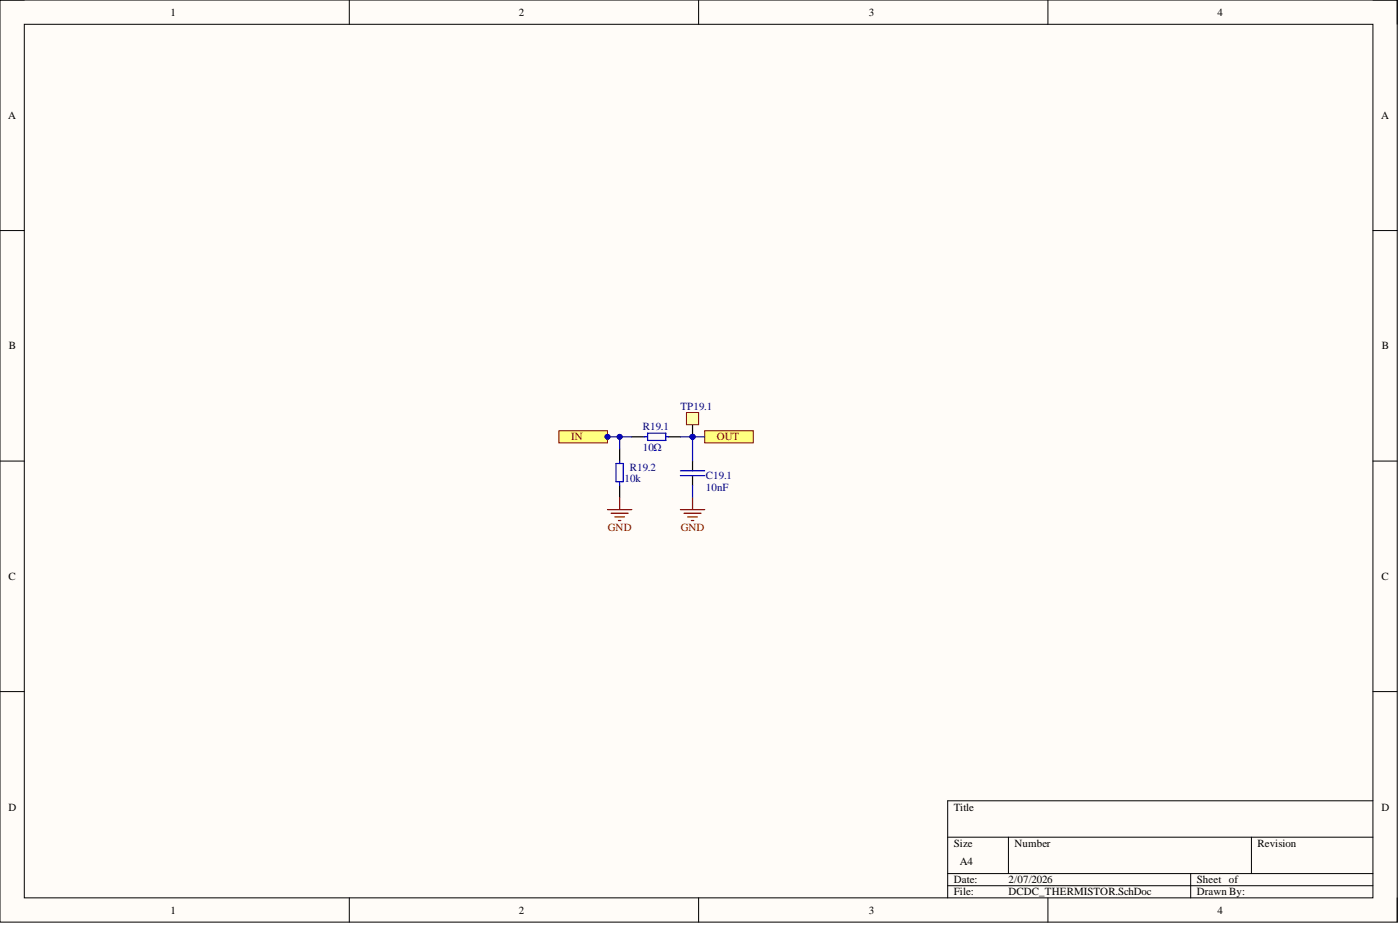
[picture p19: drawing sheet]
<svg xmlns="http://www.w3.org/2000/svg" width="292mm" height="193mm" viewBox="0 0 292 193" stroke-linecap="round" stroke-linejoin="round" font-family="sans-serif">
<defs><g id="words">
<g font-size="2.3">
<text x="35.6" y="3.3">1</text>
<text x="108.2" y="3.3">2</text>
<text x="181.3" y="3.3">3</text>
<text x="254" y="3.3">4</text>
<text x="1.7" y="24.8">A</text>
<text x="288.1" y="24.8">A</text>
<text x="1.9" y="72.9">B</text>
<text x="288.3" y="72.9">B</text>
<text x="1.8" y="121">C</text>
<text x="288.2" y="121">C</text>
<text x="1.8" y="169.1">D</text>
<text x="199" y="169.1">Title</text>
<text x="288.2" y="169.1">D</text>
<text x="199" y="176.7">Size</text>
<text x="211.7" y="176.7">Number</text>
<text x="262.4" y="176.7">Revision</text>
<text x="199" y="184.3">Date:</text>
<text x="200.3" y="180.5">A4</text>
<text x="210.4" y="184.3">2/07/2026</text>
<text x="249.7" y="184.3">Sheet of</text>
<text x="35.6" y="190.6">1</text>
<text x="108.2" y="190.6">2</text>
<text x="181.3" y="190.6">3</text>
<text x="199" y="186.8">File:</text>
<text x="210.4" y="186.8">DCDC_THERMISTOR.SchDoc</text>
<text x="249.7" y="186.8">Drawn By:</text>
<text x="254" y="190.6">4</text>
</g>
<g font-size="2.3" fill="#000080">
<text x="134.1" y="89.6">R19.1</text>
<text x="142" y="85.6">TP19.1</text>
<text x="134.1" y="94.2">10Ω</text>
<text x="130.3" y="100.5">10k</text>
<text x="131.4" y="98.2">R19.2</text>
<text x="147.3" y="100">C19.1</text>
<text x="147.3" y="102.5">10nF</text>
</g>
<g font-size="2.3" fill="#800000">
<text x="119.1" y="91.9">IN</text>
<text x="149.6" y="91.9">OUT</text>
<text x="126.8" y="110.9">GND</text>
<text x="142" y="110.9">GND</text>
</g>
</g></defs>
<path d="M0 0h291.5v192.4h-291.5z" fill-rule="evenodd" fill="#fffcf8"/>
<path d="M0 0h291.5v192.4h-291.5z" fill="none" stroke="#000" stroke-width=".21"/>
<path d="M5.1 5.1h281.4v182.2h-281.4z" fill-rule="evenodd" fill="#fffcf8"/>
<g fill="none" stroke="#000" stroke-width=".21">
<path d="M0 0h5.1M5.1 5.1h281.4v182.2h-281.4zM72.9 0v5.1M145.8 0v5.1M218.6 0v5.1M286.5 0h5v5.1M0 48.1h5.1M286.5 48.1h5M0 96.2h5.1M286.5 96.2h5M0 144.3h5.1M286.5 144.3h5"/>
<path d="M197.7 174.7h88.8M210.4 174.7v7.5M261.1 174.7v7.5M286.5 167.1h-88.8v20.2M72.9 187.3v5.1M145.8 187.3v5.1M197.7 182.2h88.8M197.7 184.8h88.8M218.6 187.3v5.1M248.4 182.2v5.1M291.5 187.3v5.1"/>
</g>
<path d="M116.6 89.9h10.1v2.5h-10.1z" fill-rule="evenodd" fill="#ffff80"/>
<path d="M116.6 89.9h10.1v2.5h-10.1z" fill="none" stroke="#800000" stroke-width=".21"/>
<circle cx="126.7" cy="91.1" r=".51" fill="#000080"/>
<circle cx="126.7" cy="91.1" r=".51" fill="none" stroke="#000080" stroke-width=".21"/>
<path d="M129.3 93.7v2.5M131.8 91.1h2.6M139.4 91.1h2.6M144.5 96.2v2M144.5 99.2v2.1M129.3 101.3v2.5" fill="none" stroke="#000" stroke-width=".25"/>
<path d="M128.5 96.7h1.5v3.8h-1.5zM129.3 96.2v.5M134.4 91.1h.7M135.1 90.4h3.8v1.5h-3.8zM138.9 91.1h.5M142 99.2h5M142 98.2h5M129.3 100.5v.8" fill="none" stroke="#00f" stroke-width=".25"/>
<path d="M126.7 106.3h5.1M127.5 107.1h3.6M128.3 107.8h2M129 108.6h.5M129.3 103.8v2.5M142 106.3h5M142.7 107.1h3.6M143.5 107.8h2M144.2 108.6h.5M144.5 103.8v2.5" fill="none" stroke="#800000" stroke-width=".25"/>
<path d="M147 89.9h10.2v2.5h-10.2z" fill-rule="evenodd" fill="#ffff80"/>
<path d="M147 89.9h10.2v2.5h-10.2z" fill="none" stroke="#800000" stroke-width=".21"/>
<path d="M142 91.1h5" fill="none" stroke="#000080" stroke-width=".25"/>
<circle cx="144.5" cy="91.1" r=".51" fill="#000080"/>
<circle cx="144.5" cy="91.1" r=".51" fill="none" stroke="#000080" stroke-width=".21"/>
<path d="M144.5 91.1v5.1" fill="none" stroke="#000080" stroke-width=".25"/>
<circle cx="144.5" cy="91.1" r=".51" fill="#000080"/>
<circle cx="144.5" cy="91.1" r=".51" fill="none" stroke="#000080" stroke-width=".21"/>
<path d="M126.6 91.1h5.2" fill="none" stroke="#000080" stroke-width=".25"/>
<circle cx="126.7" cy="91.1" r=".51" fill="#000080"/>
<circle cx="126.7" cy="91.1" r=".51" fill="none" stroke="#000080" stroke-width=".21"/>
<circle cx="129.3" cy="91.1" r=".51" fill="#000080"/>
<circle cx="129.3" cy="91.1" r=".51" fill="none" stroke="#000080" stroke-width=".21"/>
<path d="M129.3 91.1v2.6" fill="none" stroke="#000080" stroke-width=".25"/>
<circle cx="129.3" cy="91.1" r=".51" fill="#000080"/>
<circle cx="129.3" cy="91.1" r=".51" fill="none" stroke="#000080" stroke-width=".21"/>
<path d="M144.5 101.3v2.5" fill="none" stroke="#000080" stroke-width=".25"/>
<circle cx="144.5" cy="91.1" r=".51" fill="#000080"/>
<circle cx="144.5" cy="91.1" r=".51" fill="none" stroke="#000080" stroke-width=".21"/>
<path d="M144.5 88.6v2.5" fill="none" stroke="#000" stroke-width=".25"/>
<circle cx="144.5" cy="91.1" r=".51" fill="#000080"/>
<circle cx="144.5" cy="91.1" r=".51" fill="none" stroke="#000080" stroke-width=".21"/>
<path d="M143.2 86.1h2.6v2.5h-2.6z" fill-rule="evenodd" fill="#ffffb0"/>
<path d="M143.2 86.1h2.6v2.5h-2.6z" fill="none" stroke="#800000" stroke-width=".21"/>
<use href="#words"/>
</svg>
